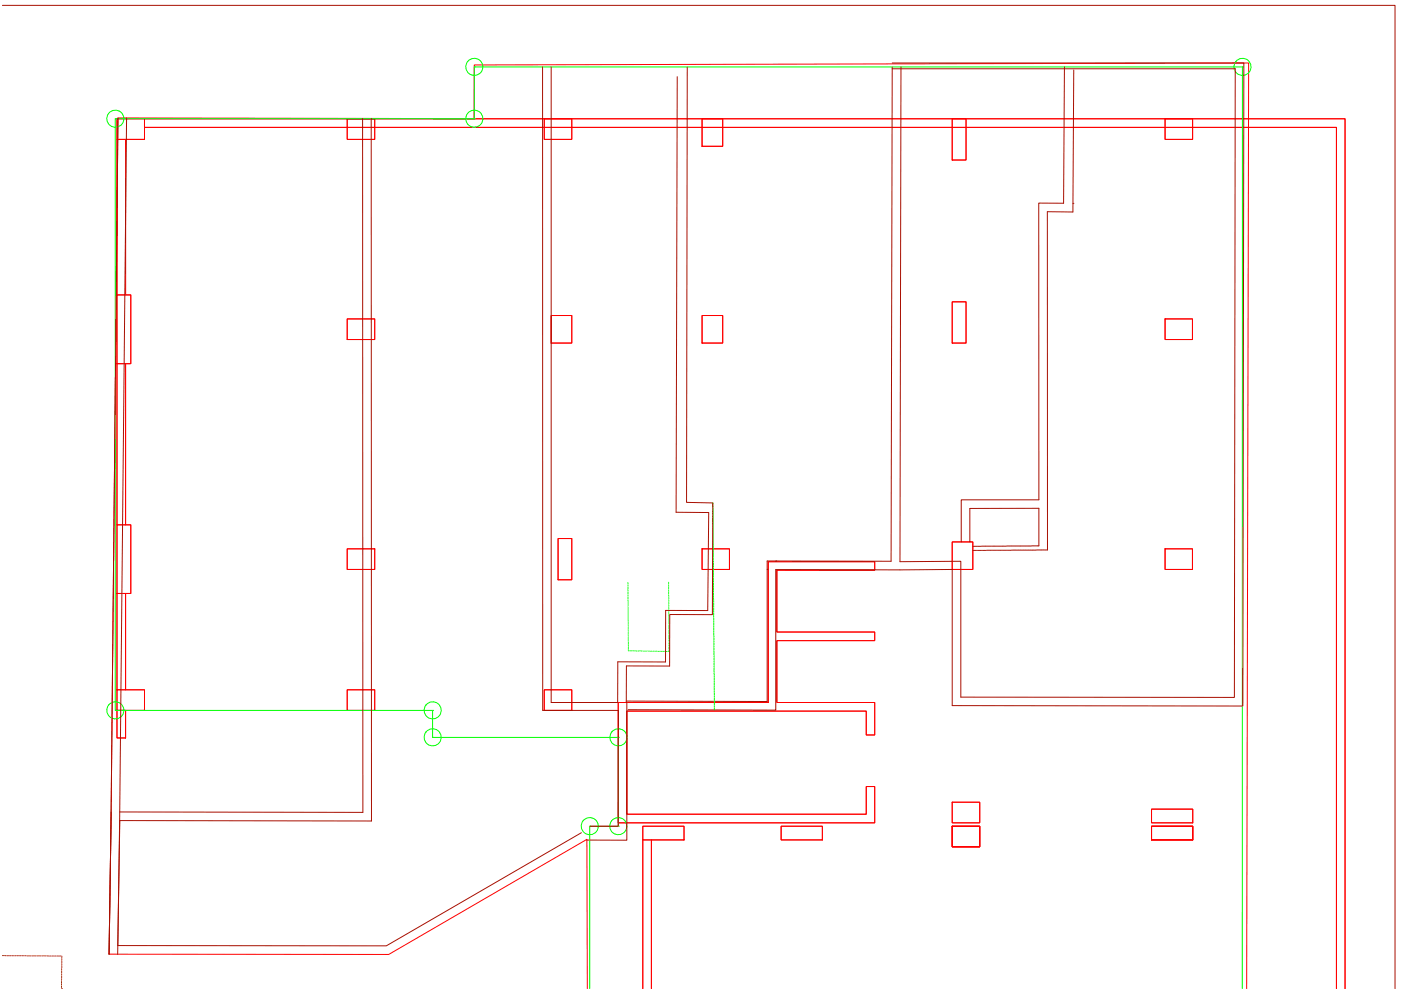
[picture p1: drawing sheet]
<svg xmlns="http://www.w3.org/2000/svg" width="420mm" height="297mm" viewBox="0 0 420 297" stroke-linecap="round" stroke-linejoin="round" font-family="sans-serif">
<!-- layer: A - objekti 1 gjendja faktike_Pen_No__8 -->
<g fill="none" stroke="#f00" stroke-width=".3">
<path d="M35.1 35.6h8.2v6.2h-8.2zM104.1 35.6h8.3v6.2h-8.3zM163.2 35.6h8.3v6.2h-8.3zM210.6 35.6h6.1v8.3h-6.1zM285.6 35.6h4.1v12.4h-4.1zM349.4 35.6h8.3v6.2h-8.3zM35.1 41.8v46.6M37.7 41.8v46.6M35.1 88.4h4.1v20.6h-4.1zM104.1 95.6h8.3v6.2h-8.3zM165.3 94.6h6.2v8.2h-6.2zM210.6 94.6h6.1v8.2h-6.1z"/>
<path d="M285.6 90.5h4.1v12.3h-4.1zM349.4 95.6h8.2v6.2h-8.2zM35.1 109v48.3M37.7 109v48.3M35.1 157.3h4.1v20.6h-4.1zM35.1 177.9v28.9M37.7 177.9v28.9M104.1 164.5h8.3v6.2h-8.3zM167.4 161.4h4.1v12.4h-4.1zM210.6 164.5h8.2v6.2h-8.2zM285.6 162.4h6.1v8.3h-6.1zM349.4 164.5h8.2v6.2h-8.2z"/>
<path d="M35.1 206.8h8.2v6.1h-8.2zM35.1 212.9h2.6v8.3h-2.6zM104.1 206.8h8.3v6.1h-8.3zM163.2 206.8h8.3v6.1h-8.3zM185.4 210.6h45v-42.2h31.9v2.5h-29.3v18.5h29.3v2.6h-29.3v18.6h29.3v9.7h-2.5v-7.2h-71.8v31h71.8v-8.3h2.5v10.8h-76.9zM192.8 247.7h12.3v4.1h-12.3zM192.8 251.8v44.5M195.4 251.8v44.5M234.3 247.7h12.3v4.1h-12.3zM285.6 247.7h8.2v6.1h-8.2zM285.6 240.5h8.2v6.1h-8.2zM345.3 242.5h12.4v4.1h-12.4z"/>
<path d="M345.3 247.7h12.4v4.1h-12.4zM400.8 296.3v-258.1h-357.5v-2.6h360.1v260.7"/>
</g>
<!-- layer: ekzek-perdhese -->
<path d="M176.1 296.3l-.1-44.7-59.4 34.5-83.9-.1 .6-40.3 2.1-210.4 106.8 .3v-16.1l232.3-.6-.6 277.4" fill="none" stroke="#f00" stroke-width=".3"/>
<!-- layer: ekzek-perdhese shkallet -->
<g fill="none" stroke="#b85c00" stroke-width=".3">
<path d="M.7 286.4h.4M1.3 286.4l.5 .1M2.1 286.5h.5M2.8 286.5h.5M3.6 286.5h.5M4.3 286.5h.6M5.1 286.5h.5M5.8 286.5h.5M6.6 286.5h.5M7.4 286.5h.4M8.1 286.5h.5M8.8 286.5h.5"/>
<path d="M9.6 286.5h.5M10.3 286.5h.5M11.1 286.5h.5M11.8 286.5h.5M12.6 286.5h.5M13.3 286.5h.5M14.1 286.5l.5 .1M14.8 286.6h.5M15.6 286.6h.5M16.3 286.6h.5M17.1 286.6h.5M17.8 286.6h.5"/>
<path d="M18.4 296.3h.1M18.4 294.1v.5M18.4 294.8v.5M18.4 295.6v.5M18.5 290.3v.5M18.5 291.1v.5M18.5 291.8v.5M18.5 292.6v.5M18.5 293.3l-.1 .5M18.5 287.3v.5M18.5 288.1v.5M18.5 288.8v.5"/>
<path d="M18.5 289.6v.5M18.6 286.6l-.1 .5"/>
</g>
<!-- layer: leja ndertimore -->
<g fill="none" stroke="#0f0" stroke-width=".3">
<path d="M34.6 35.6h.1M142.2 35.6h.1M142.2 20.1h.1M372.6 20.1h.1M372.6 20.1h-230.4v15.5h-107.6v177.3h95.1v8.1h55.7v26.7h-8.5v48.6M372.6 20.1v276.2M34.6 212.9h.1M129.7 212.9h.1M129.7 221h.1M185.4 221h.1M176.9 247.7h.1M185.4 247.7h.1"/>
<circle cx="34.6" cy="35.6" r="2.56"/>
<circle cx="142.2" cy="35.6" r="2.56"/>
<circle cx="142.2" cy="20" r="2.56"/>
<circle cx="372.6" cy="20" r="2.56"/>
<circle cx="34.6" cy="212.9" r="2.56"/>
<circle cx="129.8" cy="212.9" r="2.56"/>
<circle cx="129.8" cy="221" r="2.56"/>
<circle cx="185.5" cy="221" r="2.56"/>
<circle cx="176.9" cy="247.6" r="2.56"/>
<circle cx="185.4" cy="247.6" r="2.56"/>
</g>
<!-- layer: muret -->
<g fill="none" stroke="#a80f02" stroke-width=".3">
<path d="M.7 1.6h417.7v294.7M267.6 18.9h105.4l-.3 192.7-87.1-.1v-40.8l-15.7 .1M35.4 35.3l-2.1 210.4-.6 40.3 .6-42.6M38 35.3l-2.1 210.5-.6 40.2M108.7 35.6l.1 207.9-72.9-.1M111.3 35.6l.1 210.5-75.5-.1-.6 37.4 80.6 .1 58.5-33.9M162.7 20.1l.1 192.8h22.6v34.8h-8.5M165.3 20.1v190.5h19.9l.1-12.2h14.3v-15.4h12.6l.3-29.4-9.7-.1 .3-130.5M206.1 20.1l-.2 130.5 7.9 .1-.2 33.5h-12.7l-.1 15.4h-12.9l-.1 11M267.6 20.1l-.4 148.1-37.1-.1v42.2l-42.3-.2M270.2 20.1l-.3 148.3 18.2-.2v40.8h82.1l.2-188.4h-102.8M319.2 20.1l-.2 40.8h-7.5l.1 88.9h-23.3v12.6"/>
<path d="M322 21l-.2 42.5h-7.7v101.3h-.2M321.8 61h.1M230.1 170.7h.1M232.6 168.1h.1M269.9 170.8l-37.3-.1v42.2l-44.2-.2M290.9 162.4v-10h20.7v11.2h-.3M291.7 165h.3M291.7 163.7h.3M292.1 165h.3M292.2 163.7h.2M292.5 165h.3M292.6 163.7h.2"/>
<path d="M292.9 165h.2M292.9 163.7h.2M293.3 165h.2M293.3 163.7h.2M293.7 165h.2M293.7 163.7h.2M294 165h.2M294 163.7h.3M294.4 165h.2M294.4 163.7h.3M294.8 165h.2M294.8 163.7h.2"/>
<path d="M295.1 165h.3M295.2 163.7h.2M295.5 165h.3M295.5 163.7h.3M295.9 164.9h.2M295.9 163.7h.2M296.3 164.9h.2M296.3 163.7h.2M296.6 164.9h.3M296.7 163.7h.2M297 164.9h.3M297 163.7h.3"/>
<path d="M297.4 164.9h.2M297.4 163.7h.3M297.8 164.9h.2M297.8 163.7h.3M298.1 164.9h.3M298.1 163.7h.3M298.5 164.9h.3M298.5 163.7h.3M298.9 164.9h.2M298.9 163.7h.3M299.2 164.9h.3M299.3 163.7h.2"/>
<path d="M299.6 164.9h.3M299.7 163.7h.2M300 164.9h.3M300 163.7h.3M300.4 164.9h.2M300.4 163.7h.3M300.8 164.9h.2M300.8 163.7h.2M301.1 164.9h.3M301.1 163.7h.3M301.5 164.9h.2M301.5 163.7h.3"/>
<path d="M301.9 164.9h.2M301.9 163.7h.3M302.2 164.9h.3M302.3 163.7h.2M302.6 164.9h.3M302.7 163.7h.2M303 164.9h.3M303.1 163.7h.2M303.4 164.9h.2M303.4 163.7h.2M303.8 164.9h.2M303.8 163.7h.2"/>
<path d="M304.2 164.9h.2M304.2 163.7h.2M304.5 164.9h.2M304.5 163.7h.3M304.9 164.9h.2M304.9 163.7h.3M305.3 164.9h.2M305.3 163.7h.2M305.6 164.9h.3M305.7 163.7h.2M306 164.9h.3M306 163.7h.3"/>
<path d="M306.4 164.9h.2M306.4 163.7h.2M306.8 164.9h.2M306.8 163.7h.2M307.1 164.9h.3M307.2 163.7h.2M307.5 164.9h.2M307.5 163.7h.3M307.9 164.9h.2M307.9 163.7h.3M308.3 164.9h.2M308.3 163.7h.3"/>
<path d="M308.6 164.9h.3M308.6 163.7h.3M309 164.9h.3M309 163.7h.3M309.4 164.9h.3M309.4 163.6h.3M309.7 164.9h.3M309.8 163.6h.2M310.1 164.9h.3M310.2 163.6h.2M310.5 164.9h.3M310.5 163.6h.3"/>
<path d="M310.9 164.8h.2M310.9 163.6h.3M311.3 164.8h.2M311.6 164.8h.3M312 164.8h.3M312.4 164.8h.2M312.7 164.8h.3M313.1 164.8h.3M313.5 164.8h.3M188 210.6v41.2h-12"/>
</g>
<!-- layer: shkallet -->
<g fill="none" stroke="#00dd6e" stroke-width=".3">
<path d="M188.3 174.6v.4M188.3 175.2v.5M188.3 175.9v.5M188.3 176.7v.5M188.3 177.5v.5M188.3 178.2v.5M188.3 178.9v.6M188.3 179.7l.1 .5M200.5 178.3l.1 .5M200.5 174.5v.5M200.5 175.3v.5M200.5 176v.5"/>
<path d="M200.5 176.8v.5M200.5 177.5v.5M200.6 179v.5M200.6 179.8v.5M188.4 185.7v.5M188.4 180.5v.5M188.4 181.2v.5M188.4 181.9v.6M188.4 182.7v.5M188.4 183.5v.4M188.4 184.2v.5M188.4 185v.5"/>
<path d="M188.4 186.4v.5M188.4 187.2v.5M188.4 188v.5M188.4 188.7v.5M188.4 189.4v.5M188.4 190.2v.5M188.4 191v.5M188.4 191.7v.5M188.5 194.7v.4h.3M188.5 192.4v.6M188.5 193.2v.5M188.5 194v.4"/>
<path d="M189 195.1h.6M189.8 195.1h.5M190.6 195.1h.4M191.3 195.1h.5M192.1 195.1h.5M192.8 195.2h.5M193.5 195.2h.5M194.3 195.2h.5M195.1 195.2h.5M195.8 195.2h.5M196.5 195.2h.5M197.3 195.2h.5"/>
<path d="M198.1 195.2h.5M198.8 195.2h.5M199.5 195.3h.6M200.6 184.3v.5M200.6 180.5v.5M200.6 181.3v.5M200.6 182v.5M200.6 182.8v.5M200.6 183.5v.5M200.6 185v.5M200.6 185.8v.5M200.6 186.5v.5"/>
<path d="M200.6 187.3v.5M200.6 188v.5M200.6 188.8v.5M200.6 189.5v.5M200.6 190.3v.5M200.6 191v.5M200.6 191.8v.5M200.6 192.5v.5M200.6 193.3v.5M200.6 194v.5M200.6 194.8v.5h-.3"/>
</g>
<!-- layer: muret -->
<g fill="none" stroke="#0f0" stroke-width=".3">
<path d="M213.8 150.7v.6M213.8 151.5v.5M213.8 152.3v.5M213.8 153v.5M213.8 153.8v.5M213.8 154.5v.5M213.8 155.3v.5M213.8 156v.5M213.8 156.8l.1 .5M213.9 157.5v.5M213.9 158.3v.5M213.9 159v.5"/>
<path d="M213.9 159.8v.5M213.9 160.5v.5M213.9 161.2v.6M213.9 162v.5M213.9 162.8v.5M213.9 163.5v.5M213.9 164.3v.5M213.9 165v.5M213.9 165.8v.5M213.9 166.5v.5M213.9 167.3v.5M213.9 168v.5"/>
<path d="M213.9 168.8v.4M213.9 169.5v.5M213.9 170.3v.5M213.9 171v.5M213.9 171.7v.6M213.9 172.5v.5M213.9 173.3v.5M214 174v.5M214 174.8v.5M214 175.5v.5M214 176.3v.5M214 177v.5"/>
<path d="M214 177.8v.5M214 178.5v.5M214 179.3v.4M214 180v.5M214 180.8v.5M214 181.5v.5M214 182.3v.5M214 183v.5M214 183.8v.5M214 184.5v.5M214.1 185.3v.5M214.1 186v.5"/>
<path d="M214.1 186.8v.5M214.1 187.5v.5M214.1 188.3v.5M214.1 189v.5M214.1 189.8v.5M214.1 190.5v.5M214.1 191.3v.5M214.1 192v.5M214.1 192.8v.5M214.1 193.5v.5M214.1 194.3v.5M214.1 195v.5"/>
<path d="M214.1 195.7v.6M214.2 196.5v.5M214.2 197.3v.5M214.2 198v.5M214.2 198.8v.5M214.2 199.5v.5M214.2 200.3v.5M214.2 201v.5M214.2 201.8v.5M214.2 202.5v.5M214.2 203.3v.5M214.2 204v.5"/>
<path d="M214.2 204.8v.5M214.2 205.5v.5M214.2 206.2v.6M214.2 207v.5M214.2 207.8v.5M214.2 208.5v.5M214.2 209.3v.5M214.2 210v.5M214.2 210.8v.5M214.2 211.5v.5M214.2 212.3v.5"/>
</g>
</svg>
